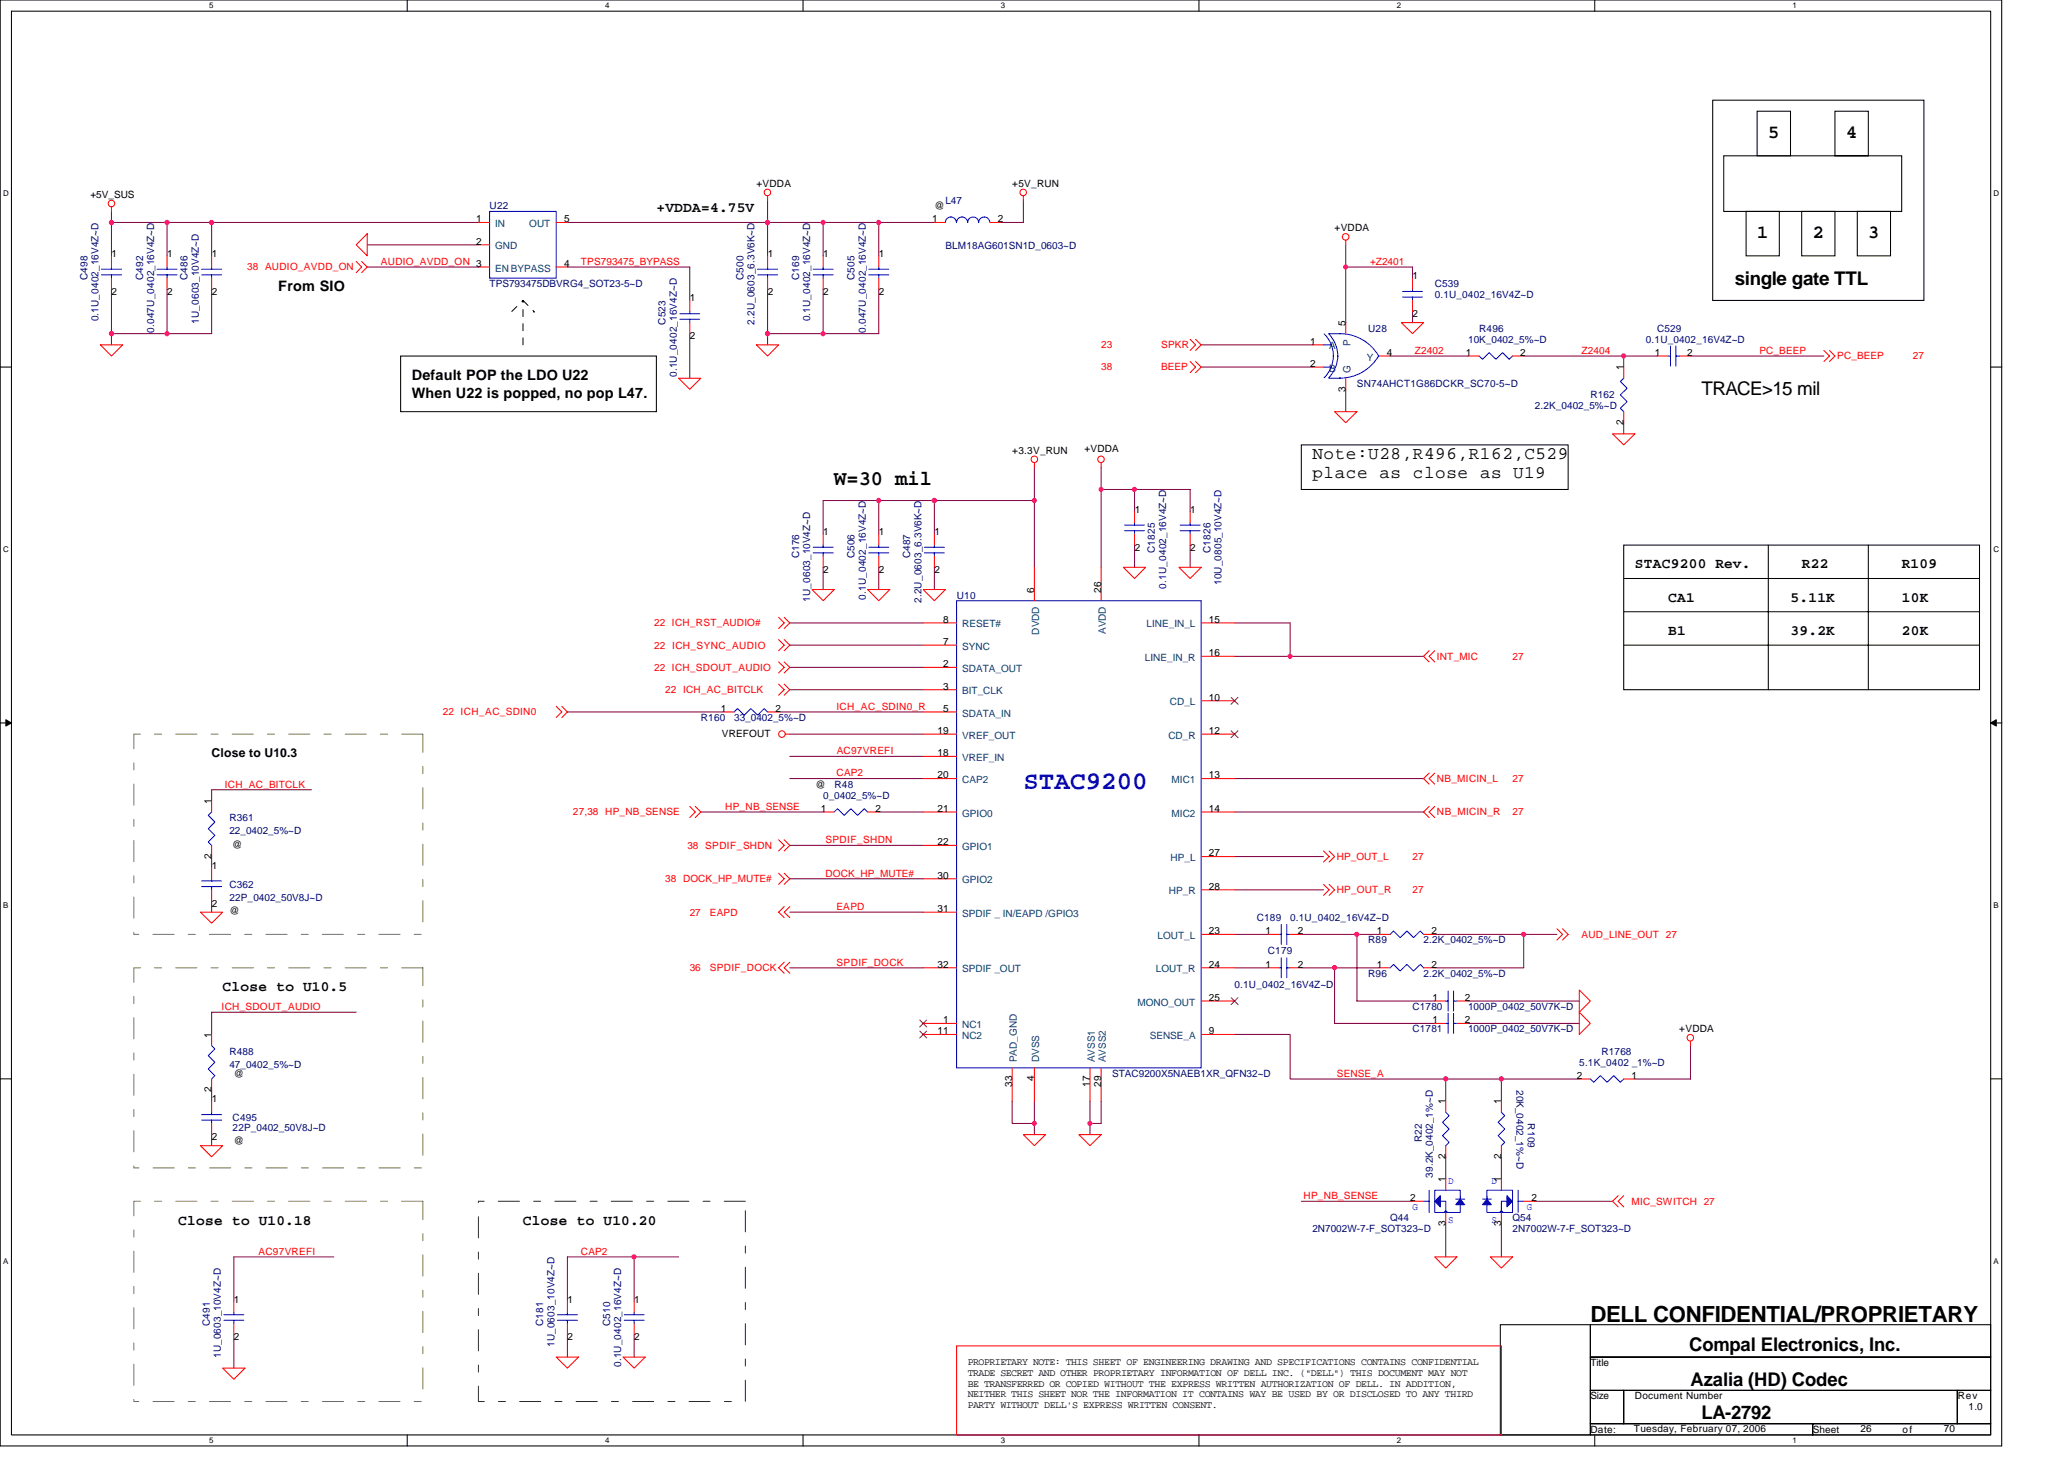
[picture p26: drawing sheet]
<svg xmlns="http://www.w3.org/2000/svg" width="297mm" height="210mm" viewBox="0 0 297 210" stroke-linecap="round" stroke-linejoin="round" font-family="sans-serif">
<defs><g id="words">
<text font-size="3.7" fill="#00f" x="147.3" y="113.5">STAC9200</text>
<text font-size="3.2" x="228.9" y="190.2">DELL CONFIDENTIAL/PROPRIETARY</text>
<text font-size="3" x="120.1" y="69.8">W=30 mil</text>
<g font-size="2.7">
<text x="254.5" y="19.9">5</text>
<text x="265.7" y="19.9">4</text>
<text x="252.9" y="34.3">1</text>
<text x="260.9" y="34.3">2</text>
<text x="268.9" y="34.3">3</text>
<text x="249.7" y="40.9">single gate TTL</text>
<text x="244.9" y="56.9">TRACE&gt;15 mil</text>
<text x="243.1" y="194.4">Compal Electronics, Inc.</text>
<text x="243.3" y="199.3">Azalia (HD) Codec</text>
<text x="244.9" y="204.2">LA-2792</text>
</g>
<g font-size="2.5">
<text x="188.9" y="66">Note:U28,R496,R162,C529</text>
<text x="188.9" y="68.8">place as close as U19</text>
</g>
<g font-size="2.1">
<text x="94.5" y="30.5">+VDDA=4.75V</text>
<text x="40" y="41.9">From SIO</text>
<text x="59.3" y="54.7">Default POP the LDO U22</text>
<text x="59.3" y="57.2">When U22 is popped, no pop L47.</text>
<text x="235.3" y="81.7">STAC9200 Rev.</text>
<text x="259.3" y="81.7">R22</text>
<text x="273.7" y="81.7">R109</text>
<text x="240.1" y="86.6">CA1</text>
<text x="257.7" y="86.6">5.11K</text>
<text x="273.7" y="86.6">10K</text>
<text x="240.1" y="91.4">B1</text>
<text x="257.7" y="91.4">39.2K</text>
<text x="273.7" y="91.4">20K</text>
<text x="32" y="142.6">Close to U10.5</text>
<text x="25.7" y="176.2">Close to U10.18</text>
<text x="75.3" y="176.2">Close to U10.20</text>
</g>
<text font-size="1.8" x="30.5" y="108.9">Close to U10.3</text>
<g font-size="1.4">
<text x="13" y="28.5">+5V_SUS</text>
<text x="108.9" y="26.9">+VDDA</text>
<text x="145.7" y="26.9">+5V_RUN</text>
<text x="68.5" y="35.2">2</text>
<text x="68.5" y="32">1</text>
<text x="81.2" y="32">5</text>
<text x="134.1" y="32">1</text>
<text x="134.5" y="30.1">@</text>
<text x="143.6" y="32">2</text>
<text x="192.1" y="33.3">+VDDA</text>
<text x="16.1" y="37">1</text>
<text x="24.1" y="37">1</text>
<text x="30.5" y="37">1</text>
<text x="81.2" y="38.4">4</text>
<text x="110.5" y="37">1</text>
<text x="118.5" y="37">1</text>
<text x="126.5" y="37">1</text>
<text x="203.3" y="40.2">1</text>
<text x="16.1" y="42.4">2</text>
<text x="24.1" y="42.4">2</text>
<text x="30.5" y="42.4">2</text>
<text x="99.3" y="43.4">1</text>
<text x="110.5" y="42.4">2</text>
<text x="118.5" y="42.4">2</text>
<text x="126.5" y="42.4">2</text>
<text x="193.7" y="46.9" transform="rotate(-90 193.7 46.9)">5</text>
<text x="203.3" y="45.6">2</text>
<text x="99.3" y="48.8">2</text>
<text x="188.5" y="49.6">1</text>
<text x="188.5" y="52.8">2</text>
<text x="199.6" y="51.2">4</text>
<text x="210.9" y="51.2">1</text>
<text x="218.8" y="51.2">2</text>
<text x="233.7" y="53.3" transform="rotate(-90 233.7 53.3)">1</text>
<text x="238.1" y="51.2">1</text>
<text x="242.8" y="51.2">2</text>
<text x="193.7" y="56.3" transform="rotate(-90 193.7 56.3)">3</text>
<text x="145.7" y="65.3">+3.3V_RUN</text>
<text x="156.1" y="65">+VDDA</text>
<text x="233.7" y="61.2" transform="rotate(-90 233.7 61.2)">2</text>
<text x="118.5" y="77">1</text>
<text x="126.5" y="77">1</text>
<text x="134.5" y="77">1</text>
<text x="163.3" y="73.8">1</text>
<text x="171.3" y="73.8">1</text>
<text x="118.5" y="82.4">2</text>
<text x="126.5" y="82.4">2</text>
<text x="134.5" y="82.4">2</text>
<text x="163.3" y="79.2">2</text>
<text x="171.3" y="79.2">2</text>
<text x="135.7" y="89.6">8</text>
<text x="148.8" y="85.3" transform="rotate(-90 148.8 85.3)">6</text>
<text x="158.5" y="85.3" transform="rotate(-90 158.5 85.3)">26</text>
<text x="174" y="89.6">15</text>
<text x="135.7" y="96">2</text>
<text x="135.7" y="92.8">7</text>
<text x="174" y="94.4">16</text>
<text x="135.7" y="99.2">3</text>
<text x="174" y="100.8">10</text>
<text x="103.7" y="102.4">1</text>
<text x="103.9" y="106">VREFOUT</text>
<text x="111.6" y="102.4">2</text>
<text x="134.9" y="105.6">19</text>
<text x="135.7" y="102.4">5</text>
<text x="174" y="105.6">12</text>
<text x="117.3" y="113.3">@</text>
<text x="134.9" y="112">20</text>
<text x="134.9" y="108.8">18</text>
<text x="174" y="112">13</text>
<text x="30.4" y="115.7" transform="rotate(-90 30.4 115.7)">1</text>
<text x="118.1" y="116.8">1</text>
<text x="126" y="116.8">2</text>
<text x="134.9" y="116.8">21</text>
<text x="174" y="116.8">14</text>
<text x="30.4" y="123.5" transform="rotate(-90 30.4 123.5)">2</text>
<text x="30.5" y="125">1</text>
<text x="33.4" y="122">@</text>
<text x="134.9" y="121.6">22</text>
<text x="174" y="123.2">27</text>
<text x="30.5" y="130.4">2</text>
<text x="33" y="131.6">@</text>
<text x="134.9" y="131.2">31</text>
<text x="134.9" y="126.4">30</text>
<text x="174" y="128">28</text>
<text x="174" y="134.4">23</text>
<text x="182.1" y="134.4">1</text>
<text x="186.8" y="134.4">2</text>
<text x="198.1" y="134.4">1</text>
<text x="206" y="134.4">2</text>
<text x="134.9" y="139.2">32</text>
<text x="174" y="139.2">24</text>
<text x="174" y="144">25</text>
<text x="182.1" y="139.2">1</text>
<text x="186.8" y="139.2">2</text>
<text x="198.1" y="139.2">1</text>
<text x="206" y="139.2">2</text>
<text x="206.1" y="144">1</text>
<text x="210.8" y="144">2</text>
<text x="30.4" y="149.3" transform="rotate(-90 30.4 149.3)">1</text>
<text x="134.9" y="148.8">11</text>
<text x="135.7" y="147.2">1</text>
<text x="174" y="148.8">9</text>
<text x="206.1" y="147.2">1</text>
<text x="210.8" y="147.2">2</text>
<text x="241.7" y="148.5">+VDDA</text>
<text x="33.7" y="154.9">@</text>
<text x="148.8" y="155.6" transform="rotate(-90 148.8 155.6)">4</text>
<text x="226.9" y="155.2">2</text>
<text x="234.8" y="155.2">1</text>
<text x="30.4" y="157.2" transform="rotate(-90 30.4 157.2)">2</text>
<text x="30.5" y="158.6">1</text>
<text x="145.6" y="156.4" transform="rotate(-90 145.6 156.4)">33</text>
<text x="156.8" y="156.4" transform="rotate(-90 156.8 156.4)">17</text>
<text x="158.5" y="156.4" transform="rotate(-90 158.5 156.4)">29</text>
<text x="208" y="158.9" transform="rotate(-90 208 158.9)">1</text>
<text x="216" y="158.9" transform="rotate(-90 216 158.9)">1</text>
<text x="30.5" y="164">2</text>
<text x="33.7" y="164.5">@</text>
<text x="208" y="166.8" transform="rotate(-90 208 166.8)">2</text>
<text x="216" y="166.8" transform="rotate(-90 216 166.8)">2</text>
<text x="202.9" y="172.8">2</text>
<text x="208" y="170.1" transform="rotate(-90 208 170.1)">1</text>
<text x="216" y="170.1" transform="rotate(-90 216 170.1)">1</text>
<text x="220.4" y="172.8">2</text>
<text x="208" y="176.4" transform="rotate(-90 208 176.4)">3</text>
<text x="216" y="176.4" transform="rotate(-90 216 176.4)">3</text>
<text x="33.7" y="187.4">1</text>
<text x="81.7" y="187.4">1</text>
<text x="91.3" y="187.4">1</text>
<text x="33.7" y="192.8">2</text>
<text x="81.7" y="192.8">2</text>
<text x="91.3" y="192.8">2</text>
<text x="139.3" y="196.4">PROPRIETARY NOTE: THIS SHEET OF ENGINEERING DRAWING AND SPECIFICATIONS CONTAINS CONFIDENTIAL</text>
<text x="139.3" y="197.9">TRADE SECRET AND OTHER PROPRIETARY INFORMATION OF DELL INC. (&quot;DELL&quot;) THIS DOCUMENT MAY NOT</text>
<text x="228.9" y="196.5">Title</text>
<text x="139.3" y="199.5">BE TRANSFERRED OR COPIED WITHOUT THE EXPRESS WRITTEN AUTHORIZATION OF DELL. IN ADDITION,</text>
<text x="139.3" y="201">NEITHER THIS SHEET NOR THE INFORMATION IT CONTAINS WAY BE USED BY OR DISCLOSED TO ANY THIRD</text>
<text x="139.3" y="202.6">PARTY WITHOUT DELL'S EXPRESS WRITTEN CONSENT.</text>
<text x="228.9" y="201.3">Size</text>
<text x="235.3" y="201.3">Document Number</text>
<text x="281.7" y="201.3">Rev</text>
<text x="283.3" y="202.9">1.0</text>
<text x="228.9" y="206.1">Date:</text>
<text x="235.1" y="206">Tuesday, February 07, 2006</text>
<text x="260.9" y="206.1">Sheet</text>
<text x="267.8" y="206">26</text>
<text x="273.8" y="206.1">of</text>
<text x="279.8" y="206">70</text>
</g>
<g font-size="1.4" fill="#000080">
<text x="136.1" y="29.3">L47</text>
<text x="70.5" y="30.1">U22</text>
<text x="136.1" y="35.9">BLM18AG601SN1D_0603~D</text>
<text x="12.6" y="40.3" transform="rotate(-90 12.6 40.3)">C498</text>
<text x="20.6" y="40.3" transform="rotate(-90 20.6 40.3)">C492</text>
<text x="27" y="40.3" transform="rotate(-90 27 40.3)">C486</text>
<text x="70.5" y="41.3">TPS793475DBVRG4_SOT23-5~D</text>
<text x="107" y="40.3" transform="rotate(-90 107 40.3)">C500</text>
<text x="115" y="40.3" transform="rotate(-90 115 40.3)">C169</text>
<text x="123" y="40.3" transform="rotate(-90 123 40.3)">C505</text>
<text x="206.5" y="41.3">C539</text>
<text x="14.2" y="46.2" transform="rotate(-90 14.2 46.2)">0.1U_0402_16V4Z~D</text>
<text x="22.2" y="47.9" transform="rotate(-90 22.2 47.9)">0.047U_0402_16V4Z~D</text>
<text x="28.6" y="46.6" transform="rotate(-90 28.6 46.6)">1U_0603_10V4Z~D</text>
<text x="95.8" y="46.7" transform="rotate(-90 95.8 46.7)">C523</text>
<text x="108.6" y="46.7" transform="rotate(-90 108.6 46.7)">2.2U_0603_6.3V6K~D</text>
<text x="116.6" y="46.2" transform="rotate(-90 116.6 46.2)">0.1U_0402_16V4Z~D</text>
<text x="124.6" y="47.9" transform="rotate(-90 124.6 47.9)">0.047U_0402_16V4Z~D</text>
<text x="196.9" y="47.7">U28</text>
<text x="206.5" y="42.9">0.1U_0402_16V4Z~D</text>
<text x="212.9" y="47.7">R496</text>
<text x="238.5" y="47.7">C529</text>
<text x="211.3" y="49.3">10K_0402_5%~D</text>
<text x="236.9" y="49.3">0.1U_0402_16V4Z~D</text>
<text x="97.4" y="54.3" transform="rotate(-90 97.4 54.3)">0.1U_0402_16V4Z~D</text>
<text x="195.3" y="55.7">SN74AHCT1G86DCKR_SC70-5~D</text>
<text x="220.9" y="58.9">2.2K_0402_5%~D</text>
<text x="228.9" y="57.3">R162</text>
<text x="115" y="80.3" transform="rotate(-90 115 80.3)">C176</text>
<text x="123" y="80.3" transform="rotate(-90 123 80.3)">C506</text>
<text x="131" y="80.3" transform="rotate(-90 131 80.3)">C487</text>
<text x="166.2" y="79.5" transform="rotate(-90 166.2 79.5)">C1825</text>
<text x="174.2" y="79.5" transform="rotate(-90 174.2 79.5)">C1826</text>
<text x="116.6" y="86.6" transform="rotate(-90 116.6 86.6)">1U_0603_10V4Z~D</text>
<text x="124.6" y="86.3" transform="rotate(-90 124.6 86.3)">0.1U_0402_16V4Z~D</text>
<text x="132.6" y="86.7" transform="rotate(-90 132.6 86.7)">2.2U_0603_6.3V6K~D</text>
<text x="137.7" y="86.1">U10</text>
<text x="167.8" y="84.7" transform="rotate(-90 167.8 84.7)">0.1U_0402_16V4Z~D</text>
<text x="175.8" y="84.2" transform="rotate(-90 175.8 84.2)">10U_0805_10V4Z~D</text>
<text x="100.9" y="103.7">R160</text>
<text x="105.7" y="103.7">33_0402_5%~D</text>
<text x="120.1" y="113.3">R48</text>
<text x="33" y="118.1">R361</text>
<text x="118.5" y="114.9">0_0402_5%~D</text>
<text x="33" y="120">22_0402_5%~D</text>
<text x="33" y="127.7">C362</text>
<text x="33" y="129.6">22P_0402_50V8J~D</text>
<text x="180.9" y="132.5">C189</text>
<text x="182.5" y="137.3">C179</text>
<text x="185.7" y="132.5">0.1U_0402_16V4Z~D</text>
<text x="196.9" y="135.7">R89</text>
<text x="204.9" y="135.7">2.2K_0402_5%~D</text>
<text x="177.7" y="142.1">0.1U_0402_16V4Z~D</text>
<text x="196.9" y="140.5">R96</text>
<text x="204.9" y="140.5">2.2K_0402_5%~D</text>
<text x="203.3" y="148.5">C1781</text>
<text x="203.3" y="145.3">C1780</text>
<text x="211.3" y="148.5">1000P_0402_50V7K~D</text>
<text x="211.3" y="145.3">1000P_0402_50V7K~D</text>
<text x="33" y="151.7">R488</text>
<text x="33" y="153.6">47_0402_5%~D</text>
<text x="160.1" y="154.9">STAC9200X5NAEB1XR_QFN32~D</text>
<text x="227.3" y="153.3">5.1K_0402 _1%~D</text>
<text x="230.5" y="151.7">R1768</text>
<text x="33.5" y="161.3">C495</text>
<text x="218.3" y="156.8" transform="rotate(90 218.3 156.8)">20K_0402_1%~D</text>
<text x="219.9" y="161.6" transform="rotate(90 219.9 161.6)">R109</text>
<text x="33.5" y="162.8">22P_0402_50V8J~D</text>
<text x="204.6" y="164.3" transform="rotate(-90 204.6 164.3)">R22</text>
<text x="206.2" y="169.5" transform="rotate(-90 206.2 169.5)">39.2K_0402_1%~D</text>
<text x="188.9" y="177.3">2N7002W-7-F_SOT323~D</text>
<text x="200.1" y="175.7">Q44</text>
<text x="217.7" y="175.7">Q54</text>
<text x="217.7" y="177.3">2N7002W-7-F_SOT323~D</text>
<text x="30.2" y="190.8" transform="rotate(-90 30.2 190.8)">C491</text>
<text x="78.2" y="190.8" transform="rotate(-90 78.2 190.8)">C181</text>
<text x="87.8" y="190.8" transform="rotate(-90 87.8 190.8)">C510</text>
<text x="31.8" y="195.4" transform="rotate(-90 31.8 195.4)">1U_0603_10V4Z~D</text>
<text x="79.8" y="193.8" transform="rotate(-90 79.8 193.8)">1U_0603_10V4Z~D</text>
<text x="89.4" y="196.7" transform="rotate(-90 89.4 196.7)">0.1U_0402_16V4Z~D</text>
</g>
<g font-size="1.4" fill="#004080">
<text x="71.3" y="35.9">GND</text>
<text x="71.3" y="32.7">IN</text>
<text x="76.2" y="32.7">OUT</text>
<text x="71.3" y="39.1">EN BYPASS</text>
<text x="191.3" y="50.3">A</text>
<text x="191.3" y="53.5">B</text>
<text x="194.3" y="53.6" transform="rotate(-90 194.3 53.6)">G</text>
<text x="194.3" y="49.8" transform="rotate(-90 194.3 49.8)">P</text>
<text x="196.7" y="51.9">Y</text>
<text x="138.5" y="93.5">SYNC</text>
<text x="138.5" y="90.3">RESET#</text>
<text x="149.5" y="91.3" transform="rotate(-90 149.5 91.3)">DVDD</text>
<text x="159.1" y="91.2" transform="rotate(-90 159.1 91.2)">AVDD</text>
<text x="164.8" y="95.1">LINE_IN_R</text>
<text x="165" y="90.3">LINE_IN_L</text>
<text x="138.5" y="96.7">SDATA_OUT</text>
<text x="138.5" y="99.9">BIT_CLK</text>
<text x="168.4" y="101.5">CD_L</text>
<text x="138.5" y="106.3">VREF_OUT</text>
<text x="138.5" y="103.1">SDATA_IN</text>
<text x="168.1" y="106.3">CD_R</text>
<text x="138.5" y="112.7">CAP2</text>
<text x="138.5" y="109.5">VREF_IN</text>
<text x="168.6" y="112.7">MIC1</text>
<text x="138.5" y="117.5">GPIO0</text>
<text x="168.6" y="117.5">MIC2</text>
<text x="138.5" y="122.3">GPIO1</text>
<text x="168.5" y="123.9">HP_L</text>
<text x="138.5" y="131.9">SPDIF _ IN/EAPD /GPIO3</text>
<text x="138.5" y="127.1">GPIO2</text>
<text x="168.2" y="128.7">HP_R</text>
<text x="166.6" y="135.1">LOUT_L</text>
<text x="138.5" y="139.9">SPDIF _OUT</text>
<text x="166.3" y="139.9">LOUT_R</text>
<text x="138.5" y="147.9">NC1</text>
<text x="138.5" y="149.5">NC2</text>
<text x="163.7" y="144.7">MONO_OUT</text>
<text x="165.5" y="149.5">SENSE_A</text>
<text x="146.3" y="152.8" transform="rotate(-90 146.3 152.8)">PAD_GND</text>
<text x="149.5" y="152.8" transform="rotate(-90 149.5 152.8)">DVSS</text>
<text x="157.5" y="152.8" transform="rotate(-90 157.5 152.8)">AVSS1</text>
<text x="159.1" y="152.8" transform="rotate(-90 159.1 152.8)">AVSS2</text>
</g>
<g font-size="1.4" fill="#f00">
<text x="35.6" y="38.9">38 AUDIO_AVDD_ON</text>
<text x="54.8" y="38.1">AUDIO_AVDD_ON 3</text>
<text x="83.6" y="38.1">TPS793475_BYPASS</text>
<text x="197.2" y="38.1">+Z2401</text>
<text x="158.5" y="53.3">38</text>
<text x="158.5" y="50.1">23</text>
<text x="167.1" y="53.3">BEEP</text>
<text x="167.1" y="50.1">SPKR</text>
<text x="203.6" y="50.9">Z2402</text>
<text x="227.6" y="50.9">Z2404</text>
<text x="253.2" y="50.9">PC_BEEP</text>
<text x="264.4" y="51.7">PC_BEEP</text>
<text x="275.3" y="51.7">27</text>
<text x="94.1" y="90.1">22 ICH_RST_AUDIO#</text>
<text x="94.1" y="93.3">22 ICH_SYNC_AUDIO</text>
<text x="206.8" y="94.9">INT_MIC</text>
<text x="217.7" y="94.9">27</text>
<text x="94.1" y="96.5">22 ICH_SDOUT_AUDIO</text>
<text x="95.7" y="99.7">22 ICH_AC_BITCLK</text>
<text x="63.7" y="102.9">22 ICH_AC_SDIN0</text>
<text x="120.4" y="102.1">ICH_AC_SDIN0_R</text>
<text x="32.4" y="113.3">ICH_AC_BITCLK</text>
<text x="120.4" y="111.7">CAP2</text>
<text x="120.4" y="108.5">AC97VREFI</text>
<text x="206.8" y="112.5">NB_MICIN_L</text>
<text x="217.7" y="112.5">27</text>
<text x="82.5" y="117.3">27,38 HP_NB_SENSE</text>
<text x="104.4" y="116.5">HP_NB_SENSE</text>
<text x="206.8" y="117.3">NB_MICIN_R</text>
<text x="217.7" y="117.3">27</text>
<text x="98.9" y="122.1">38 SPDIF_SHDN</text>
<text x="118.8" y="121.3">SPDIF_SHDN</text>
<text x="192.4" y="123.7">HP_OUT_L</text>
<text x="203.3" y="123.7">27</text>
<text x="95.7" y="126.9">38 DOCK_HP_MUTE#</text>
<text x="99.3" y="131.7">27</text>
<text x="102.1" y="131.7">EAPD</text>
<text x="118.8" y="126.1">DOCK_HP_MUTE#</text>
<text x="120.4" y="130.9">EAPD</text>
<text x="192.4" y="128.5">HP_OUT_R</text>
<text x="203.3" y="128.5">27</text>
<text x="227.6" y="134.9">AUD_LINE_OUT 27</text>
<text x="99.3" y="139.7">36</text>
<text x="102.1" y="139.7">SPDIF_DOCK</text>
<text x="120.4" y="138.9">SPDIF_DOCK</text>
<text x="31.9" y="145.3">ICH_SDOUT_AUDIO</text>
<text x="192.4" y="154.9">SENSE_A</text>
<text x="187.6" y="172.5">HP_NB_SENSE</text>
<text x="234.8" y="173.3">MIC_SWITCH 27</text>
<text x="37.2" y="180.5">AC97VREFI</text>
<text x="83.6" y="180.5">CAP2</text>
</g>
<g font-size="1.4" fill="#00f">
<text x="208.4" y="170.3">D</text>
<text x="214.6" y="170.3">D</text>
<text x="203.3" y="174.1">G</text>
<text x="208.4" y="175.9">S</text>
<text x="214.6" y="175.9">S</text>
<text x="219.7" y="174.1">G</text>
</g>
<g font-size="1.1">
<text x="30.1" y="1.2">5</text>
<text x="87.1" y="1.2">4</text>
<text x="144" y="1.2">3</text>
<text x="201" y="1.2">2</text>
<text x="258" y="1.2">1</text>
<text x=".4" y="28.2">D</text>
<text x="286.9" y="28.2">D</text>
<text x=".4" y="79.4">C</text>
<text x="286.9" y="79.4">C</text>
<text x=".4" y="130.6">B</text>
<text x="286.9" y="130.6">B</text>
<text x=".4" y="181.8">A</text>
<text x="286.9" y="181.8">A</text>
<text x="30.1" y="207.6">5</text>
<text x="87.1" y="207.6">4</text>
<text x="144" y="207.6">3</text>
<text x="201" y="207.6">2</text>
<text x="258" y="207.6">1</text>
</g>
</g></defs>
<path d="M0 0h288.1v208h-288.1zM1.6 1.6h284.9v204.8h-284.9z" fill="none" stroke="#000" stroke-width=".15"/>
<g fill="#fff">
<path d="M30.1 .2h.6v1.2h-.6z"/>
<path d="M30.1 206.6h.6v1.3h-.6z"/>
</g>
<path d="M58.6 0v1.6M58.6 206.4v1.6" fill="none" stroke="#000" stroke-width=".15"/>
<g fill="#fff">
<path d="M87.1 .2h.6v1.2h-.6z"/>
<path d="M87.1 206.6h.6v1.3h-.6z"/>
</g>
<path d="M115.6 0v1.6M115.6 206.4v1.6" fill="none" stroke="#000" stroke-width=".15"/>
<g fill="#fff">
<path d="M144 .2h.6v1.2h-.6z"/>
<path d="M144 206.6h.6v1.3h-.6z"/>
</g>
<path d="M172.5 0v1.6M172.5 206.4v1.6" fill="none" stroke="#000" stroke-width=".15"/>
<g fill="#fff">
<path d="M201 .2h.6v1.2h-.6z"/>
<path d="M201 206.6h.6v1.3h-.6z"/>
</g>
<path d="M229.5 0v1.6M229.5 206.4v1.6" fill="none" stroke="#000" stroke-width=".15"/>
<g fill="#fff">
<path d="M258 .2h.6v1.2h-.6z"/>
<path d="M258 206.6h.6v1.3h-.6z"/>
<path d="M.4 27.2h.8v1.3h-.8z"/>
<path d="M286.9 27.2h.8v1.3h-.8z"/>
<path d="M.4 78.4h.8v1.3h-.8z"/>
<path d="M286.9 78.4h.8v1.3h-.8z"/>
</g>
<path d="M0 52.8h1.6M286.5 52.8h1.6" fill="none" stroke="#000" stroke-width=".15"/>
<g fill="#fff">
<path d="M.4 129.6h.8v1.3h-.8z"/>
<path d="M286.9 129.6h.7v1.3h-.7z"/>
</g>
<path d="M0 104h1.6M286.5 104h1.6" fill="none" stroke="#000" stroke-width=".15"/>
<path d="M.8 103.5l.8 .5-.8 .5zM286.5 104l.8-.5v1z" fill="#000" stroke="#000" stroke-width=".14"/>
<g fill="#fff">
<path d="M.4 180.8h.8v1.3h-.8z"/>
<path d="M286.9 180.8h.7v1.3h-.7z"/>
</g>
<g fill="none" stroke="#000" stroke-width=".15">
<path d="M246.5 14.4h30.4v28.8h-30.4zM252.9 16h4.8v6.4h-4.8zM264.1 16h4.8v6.4h-4.8zM248.1 22.4h25.6v8h-25.6zM251.3 30.4h4.8v6.4h-4.8zM259.3 30.4h4.8v6.4h-4.8zM267.3 30.4h4.8v6.4h-4.8zM57.7 51.2h36.8v8h-36.8zM187.3 64h38.4v6.4h-38.4zM233.7 78.4h51.2v20.8h-51.2zM254.5 78.4v20.8M268.9 78.4v20.8"/>
<path d="M233.7 83.2h51.2M233.7 88h51.2M233.7 92.8h51.2M0 155.2h1.6M286.5 155.2h1.6M215.9 190.6h13v15.8h-13zM228.9 190.6h57.6v4.6h-57.6zM228.9 195.2h57.6v4.8h-57.6zM228.9 204.8h32v1.6h-32zM228.9 200h4.8v4.8h-4.8zM233.7 200h48v4.8h-48zM260.9 204.8h25.6v1.6h-25.6z"/>
<path d="M281.7 200h4.8v4.8h-4.8z"/>
</g>
<g fill="none" stroke="#800040" stroke-width=".15">
<path d="M16 32h52.9M16 30.4v6.4M24 32v4.8M30.5 32v4.8M52.8 35.2h16.1M52.8 38.4h16.1M81.7 32h52.8M81.7 38.4h17.6v4.8M110.5 28.8v8M118.5 32v4.8M126.5 32v4.8M147.3 28.8v3.2h-3.2"/>
<path d="M193.7 38.4h9.6v1.6M193.7 35.2v11.2M16 41.6v6.4h8M16 48v1.6M24 41.6v6.4M30.5 41.6v6.4h-6.5M99.3 48v6.4M110.5 41.6v8M118.5 41.6v6.4M126.5 41.6v6.4h-16M172.9 49.6h16M172.9 52.8h16"/>
<path d="M193.7 56v3.2M200.1 51.2h11.2M203.3 44.8v1.6M219.3 51.2h19.2M233.7 51.2v1.6M243.3 51.2h19.2M126.5 72v4.8M134.5 72h14.4v9.6M134.5 72h-16v4.8M134.5 72v4.8M148.9 67.2v4.8M158.5 67.2v14.4"/>
<path d="M158.5 70.4h12.8v3.2M163.3 70.4v3.2M163.3 78.4v3.2M171.3 78.4v3.2M233.7 60.8v1.6M113.7 89.6h19.2M113.7 92.8h19.2M113.7 96h19.2M113.7 99.2h19.2M118.5 81.6v3.2M126.5 81.6v3.2M134.5 81.6v3.2"/>
<path d="M177.7 89.6h8v4.8M177.7 94.4h27.2M44.8 113.6h-14.3v1.6M81.7 102.4h22.4M100.9 116.8h17.6M112.1 102.4h20.8M113.7 108.8h19.2M113.7 112h19.2M113.7 105.6h19.2M126.5 116.8h6.4M177.7 112h27.2M177.7 116.8h27.2"/>
<path d="M30.5 123.2v1.6M30.5 129.6v1.6M113.7 139.2h19.2M113.7 121.6h19.2M113.7 131.2h19.2M113.7 126.4h19.2M177.7 123.2h12.8M177.7 128h12.8M177.7 134.4h4.8M177.7 139.2h4.8M187.3 134.4h11.2M187.3 139.2h11.2"/>
<path d="M192.1 139.2v8h14.4M195.3 134.4v9.6h11.2M206.5 134.4h17.6M219.3 134.4v4.8h-12.8M30.5 156.8v1.6M51.3 145.6h-20.8v3.2M145.7 158.4v3.2h3.2v-3.2M156.9 158.4v4.8M158.5 158.4v3.2h-1.6M177.7 148.8h8v6.4h22.4M208.1 155.2v3.2M208.1 155.2h19.2"/>
<path d="M211.3 147.2h16M211.3 144h16M216.1 155.2v3.2M243.3 150.4v4.8h-8M30.5 163.2v1.6M148.9 161.6v1.6M187.3 172.8h16M208.1 166.4v3.2M208.1 176v4.8M216.1 166.4v3.2M216.1 176v4.8M220.9 172.8h11.2"/>
<path d="M33.7 192v4.8M48 180.8h-14.3v6.4M81.7 187.2v-6.4h9.6v6.4M81.7 192v3.2M91.3 180.8h6.4M91.3 192v3.2"/>
</g>
<g fill="none" stroke="#f00" stroke-width=".15">
<path d="M16 29.8v.6M16 36.8v1.6M24 36.8v1.6M30.5 36.8v1.6M51.3 37.6l.7 .8-.7 .8M52 37.6l.8 .8-.8 .8M52.8 33.6v3.2l-1.5-1.6zM68.9 32h1.6M68.9 38.4h1.6M68.9 35.2h1.6M80 32h1.7M80 38.4h1.7"/>
<path d="M110.5 28.2v.6M110.5 36.8v1.6M118.5 36.8v1.6M126.5 36.8v1.6M134.5 32h1.6M142.5 32h1.6M147.3 28.2v.6M193.7 34.6v.6M14.5 49.6h3.1l-1.6 1.6zM16 40v1.6M24 40v1.6M30.5 40v1.6"/>
<path d="M97.7 54.4h3.2l-1.6 1.6zM99.3 43.2v1.6M99.3 46.4v1.6M108.9 49.6h3.2l-1.6 1.6zM110.5 40v1.6M118.5 40v1.6M126.5 40v1.6M171.3 52l.8 .8-.8 .8M171.3 48.8l.8 .8-.8 .8M172.1 52l.8 .8-.8 .8M172.1 48.8l.8 .8-.8 .8M188.9 49.6h1.6"/>
<path d="M188.9 52.8h1.6M192.1 59.2h3.2l-1.6 1.6zM193.7 46.4v1.6M193.7 54.4v1.6M198.5 51.2h1.6M201.7 46.4h3.2l-1.6 1.6zM203.3 40v1.6M203.3 43.2v1.6M211.3 51.2h1.6M217.7 51.2h1.6M233.7 52.8v1.6M233.7 59.2v1.6"/>
<path d="M238.5 51.2h1.6M241.7 51.2h1.6M262.5 50.4l.8 .8-.8 .8M263.3 50.4l.8 .8-.8 .8M118.5 76.8v1.6M126.5 76.8v1.6M134.5 76.8v1.6M148.9 66.6v.6M158.5 66.6v.6M163.3 73.6v1.6M163.3 76.8v1.6M171.3 73.6v1.6"/>
<path d="M171.3 76.8v1.6M232.1 62.4h3.2l-1.6 1.6zM112.1 88.8l.8 .8-.8 .8M112.1 92l.8 .8-.8 .8M112.1 95.2l.8 .8-.8 .8M112.1 98.4l.8 .8-.8 .8M112.9 88.8l.8 .8-.8 .8M112.9 92l.8 .8-.8 .8M112.9 95.2l.8 .8-.8 .8M112.9 98.4l.8 .8-.8 .8M116.9 84.8h3.2l-1.6 1.6zM118.5 80v1.6"/>
<path d="M124.9 84.8h3.2l-1.6 1.6zM126.5 80v1.6M132.9 84.8h3.2l-1.6 1.6zM132.9 96h4.8M132.9 99.2h4.8M132.9 92.8h4.8M132.9 89.6h4.8M134.5 80v1.6M148.9 81.6v4.8M158.5 81.6v4.8M161.7 81.6h3.2l-1.6 1.6zM169.7 81.6h3.2l-1.6 1.6z"/>
<path d="M172.9 89.6h4.8M172.9 94.4h4.8M205.7 93.6l-.8 .8 .8 .8M206.5 93.6l-.8 .8 .8 .8M30.5 115.2v1.6M80 101.6l.9 .8-.9 .8M80.9 101.6l.8 .8-.8 .8M99.3 116l.8 .8-.8 .8M100.1 116l.8 .8-.8 .8M104.1 102.4h1.6M110.5 102.4h1.6M113 105.6h.7"/>
<path d="M118.5 116.8h1.6M124.9 116.8h1.6M132.9 105.6h4.8M132.9 112h4.8M132.9 108.8h4.8M132.9 102.4h4.8M132.9 116.8h4.8M172.9 105.6h4.8M172.9 112h4.8M172.9 100.8h4.8M172.9 116.8h4.8M205.7 111.2l-.8 .8 .8 .8"/>
<path d="M205.7 116l-.8 .8 .8 .8M206.5 111.2l-.8 .8 .8 .8M206.5 116l-.8 .8 .8 .8M28.8 131.2h3.2l-1.5 1.6zM30.5 121.6v1.6M30.5 124.8v1.6M30.5 128v1.6M112.1 120.8l.8 .8-.8 .8M112.1 125.6l.8 .8-.8 .8M112.9 138.4l-.8 .8 .8 .8M112.9 120.8l.8 .8-.8 .8M112.9 130.4l-.8 .8 .8 .8"/>
<path d="M112.9 125.6l.8 .8-.8 .8M113.7 138.4l-.8 .8 .8 .8M113.7 130.4l-.8 .8 .8 .8M132.9 139.2h4.8M132.9 131.2h4.8M132.9 121.6h4.8M132.9 126.4h4.8M172.9 139.2h4.8M172.9 123.2h4.8M172.9 128h4.8M172.9 134.4h4.8M182.5 139.2h1.6"/>
<path d="M182.5 134.4h1.6M185.7 139.2h1.6M185.7 134.4h1.6M190.5 122.4l.8 .8-.8 .8M190.5 127.2l.8 .8-.8 .8M191.3 122.4l.8 .8-.8 .8M191.3 127.2l.8 .8-.8 .8M198.5 139.2h1.6M198.5 134.4h1.6M204.9 139.2h1.6M204.9 134.4h1.6M224.1 133.6l.8 .8-.8 .8"/>
<path d="M224.9 133.6l.8 .8-.8 .8M30.5 148.8v1.6M30.5 155.2v1.6M30.5 158.4v1.6M132.9 148.8h4.8M132.9 147.2h4.8M145.7 153.6v4.8M148.9 153.6v4.8M156.9 153.6v4.8M158.5 153.6v4.8M172.9 148.8h4.8M172.9 144h4.8"/>
<path d="M206.5 144h1.6M206.5 147.2h1.6M208.1 158.4v1.6M209.7 144h1.6M209.7 147.2h1.6M216.1 158.4v1.6M227.3 142.4l1.6 1.6-1.6 1.6zM227.3 145.6l1.6 1.6-1.6 1.6zM227.3 155.2h1.6M233.7 155.2h1.6M243.3 149.8v.6M28.8 164.8h3.2l-1.5 1.6z"/>
<path d="M30.5 161.6v1.6M147.3 163.2h3.2l-1.6 1.6zM155.3 163.2h3.2l-1.6 1.6zM203.3 172.8h1.6M208.1 164.8v1.6M208.1 169.6v1.6M208.1 174.4v1.6M216.1 164.8v1.6M216.1 169.6v1.6M216.1 174.4v1.6M219.3 172.8h1.6M232.9 172l-.8 .8 .8 .8"/>
<path d="M233.7 172l-.8 .8 .8 .8M32 196.8h3.3l-1.6 1.6zM33.7 187.2v1.6M33.7 190.4v1.6M80 195.2h3.3l-1.6 1.6zM81.7 187.2v1.6M81.7 190.4v1.6M89.7 195.2h3.2l-1.6 1.6zM91.3 187.2v1.6M91.3 190.4v1.6M137.7 193.6h78.4v12.8h-78.4zM206.5 180.8h3.2l-1.6 1.6z"/>
<path d="M214.5 180.8h3.2l-1.6 1.6z"/>
<circle cx="16" cy="29.3" r=".47"/>
<circle cx="110.4" cy="27.7" r=".47"/>
<circle cx="147.2" cy="27.7" r=".47"/>
<circle cx="193.7" cy="34.1" r=".47"/>
<circle cx="148.9" cy="66.1" r=".47"/>
<circle cx="158.4" cy="66.1" r=".47"/>
<circle cx="112.5" cy="105.6" r=".48"/>
<circle cx="243.3" cy="149.3" r=".47"/>
</g>
<path d="M19.3 105.6h41.6v28.8h-41.6zM19.3 139.2h41.6v28.8h-41.6zM19.3 172.8h41.6v28.8h-41.6z" fill="none" stroke="#808040" stroke-width=".14" stroke-dasharray="3 2 1 2"/>
<path d="M68.9 172.8h38.4v28.8h-38.4z" fill="none" stroke="#008000" stroke-width=".14" stroke-dasharray="3 2 1 2"/>
<path d="M73.7 44.8l1.6-1.6M75.3 49.6v-6.4M75.3 43.2h.1M75.3 43.2l1.6 1.6M76.9 44.8h.1" fill="none" stroke="#000" stroke-width=".14" stroke-dasharray="1 1 1 1 1 1 1 1"/>
<g fill="none" stroke="#00f" stroke-width=".15">
<path d="M14.6 39.5h2.9M14.6 38.7h2.9M16 38.4v.3M16 39.5v.5M22.6 39.5h2.9M22.6 38.7h2.9M24 38.4v.3M24 39.5v.5M29 39.5h2.9M29 38.7h2.9M30.5 38.4v.3M30.5 39.5v.5"/>
<path d="M70.5 30.4h9.5v9.6h-9.5zM109 39.5h2.9M109 38.7h2.9M110.5 38.4v.3M110.5 39.5v.5M117 39.5h2.9M117 38.7h2.9M118.5 38.4v.3M118.5 39.5v.5M125 39.5h2.9M125 38.7h2.9M126.5 38.4v.3"/>
<path d="M126.5 39.5v.5M136.1 32a.79 .79 0 0 1 .7-.8 .79 .79 0 0 1 .8 .8 .81 .81 0 0 1 .8-.8 .81 .81 0 0 1 .9 .8M139.3 32a.79 .79 0 0 1 .8-.8 .79 .79 0 0 1 .8 .8 .79 .79 0 0 1 .8-.8 .79 .79 0 0 1 .7 .8M97.8 45.9h2.9M97.8 45.1h2.9M99.3 44.8v.3M99.3 45.9v.5M190.5 49.6h1.1M190.5 52.8h1.1M190.6 48a4.4 4.4 0 0 1 1.3 3.2 4.5 4.5 0 0 1-1.3 3.2M191.2 48a4.6 4.6 0 0 1 1.3 3.2 4.6 4.6 0 0 1-1.3 3.2M191.3 54.4h1.6"/>
<path d="M191.3 48h1.6M192.8 48a6.4 6.4 0 0 1 5.6 3.2M198.4 51.2a6.4 6.4 0 0 1-5.6 3.2M201.8 42.7h2.9M201.8 41.9h2.9M203.3 41.6v.3M203.3 42.7v.5M212.9 51.2l.5 .5 .9-1 1 1 .9-1 1 1 .5-.5M233.7 54.4l-.5 .5 1 1-1 .9 1 1-1 .9 .5 .5M240.1 51.2h.3M240.4 49.8v2.9M241.2 51.2h.5"/>
<path d="M241.2 49.8v2.9M117 79.5h2.9M117 78.7h2.9M118.5 78.4v.3M118.5 79.5v.5M125 79.5h2.9M125 78.7h2.9M126.5 78.4v.3M126.5 79.5v.5M133 79.5h2.9M133 78.7h2.9M134.5 78.4v.3"/>
<path d="M134.5 79.5v.5M161.8 76.3h2.9M161.8 75.5h2.9M163.3 75.2v.3M163.3 76.3v.5M169.8 76.3h2.9M169.8 75.5h2.9M171.3 75.2v.3M171.3 76.3v.5M137.7 86.4h35.2v67.2h-35.2zM30.5 116.8l-.5 .5 .9 1-.9 .9 .9 1-.9 .9 .5 .5M105.7 102.4l.4-.5 1 1 1-1 .9 1 1-1 .5 .5"/>
<path d="M120.1 116.8l.4-.4 1 .9 1-.9 .9 .9 1-.9 .5 .4M29 127.6h2.9M29 126.7h2.9M30.5 126.4v.3M30.5 127.6v.4M184.1 139.2h.3M184.1 134.4h.3M184.4 133v2.9M184.4 137.8v2.9M185.2 139.2h.5M185.2 133v2.9M185.2 137.8v2.9"/>
<path d="M185.2 134.4h.5M200.1 134.4l.5-.5 .9 1 1-1 .9 1 1-1 .5 .5M200.1 139.2l.5-.5 .9 1 1-1 .9 1 1-1 .5 .5M30.5 150.4l.4 .5-.9 1 .9 .9-.9 1 .9 .9-.4 .5M208.1 147.2h.3M208.1 144h.3M208.4 142.6v2.9M208.4 145.8v2.9M209.2 147.2h.5M209.2 142.6v2.9M209.2 145.8v2.9M209.2 144h.5"/>
<path d="M228.9 155.2l.5 .5 .9-1 1 1 .9-1 1 1 .5-.5M29 161.1h2.9M29 160.4h2.9M30.5 160v.4M30.5 161.1v.5M204.9 172.8h.8M205.7 171.2v3.2M208.1 160l.5 .5-1 1 1 .9-1 1 1 1-.5 .4M209.5 172.5h1.3M210.2 172.5v-1.3h-3.7v3.2h1.6v-1.6h-.8M210.2 173.3v1.1h-2.1h.1v-.1h-.3v.1M213.4 172.5h1.2"/>
<path d="M214 172.5v-1.3h3.7v3.2h-1.6v-1.6h.8M214 173.3v1.1h2.1h-.2v-.1h.3v.1M216.1 160l.5 .5-1 1 1 .9-1 1 1 1-.5 .4M218.5 172.8h.8M218.5 171.2v3.2M32.2 189.9h2.9M32.2 189.1h2.9M33.7 188.8v.3M33.7 189.9v.5M80.2 189.9h2.9M80.2 189.1h2.9M81.7 188.8v.3"/>
<path d="M81.7 189.9v.5M89.8 189.9h2.9M89.8 189.1h2.9M91.3 188.8v.3M91.3 189.9v.5"/>
</g>
<path d="M177.2 100.3l1 1M177.2 105.1l1 1M178.2 100.3l-1 1M178.2 105.1l-1 1M132.4 146.7l1 1M132.4 148.3l1 1M133.3 146.7l-.9 1M133.3 148.3l-.9 1M177.2 143.5l1 1M178.2 143.5l-1 1" fill="none" stroke="#804000" stroke-width=".14"/>
<g fill="#00f" stroke="#00f" stroke-width=".15">
<path d="M207.3 172v1.6l-.8-.8z" fill-rule="evenodd"/>
<path d="M210.2 172.5l.6 .8h-1.3z" fill-rule="evenodd"/>
<path d="M216.9 172l.8 .8-.8 .8z" fill-rule="evenodd"/>
<path d="M214 172.5l.6 .8h-1.2z" fill-rule="evenodd"/>
</g>
<g fill="#f0f" stroke="#f0f" stroke-width=".15">
<circle cx="158.5" cy="70.4" r=".31"/>
<circle cx="24" cy="48" r=".32"/>
<circle cx="30.4" cy="32" r=".32"/>
<circle cx="118.4" cy="32" r=".32"/>
<circle cx="24" cy="32" r=".32"/>
<circle cx="16" cy="32" r=".32"/>
<circle cx="126.4" cy="32" r=".32"/>
<circle cx="110.4" cy="32" r=".32"/>
<circle cx="126.4" cy="72" r=".32"/>
<circle cx="148.8" cy="72" r=".32"/>
<circle cx="134.4" cy="72" r=".32"/>
<circle cx="185.7" cy="94.4" r=".31"/>
<circle cx="91.2" cy="180.8" r=".31"/>
<circle cx="16" cy="48" r=".32"/>
<circle cx="118.4" cy="48" r=".32"/>
<circle cx="156.8" cy="161.6" r=".31"/>
<circle cx="110.4" cy="48" r=".32"/>
<circle cx="219.3" cy="134.4" r=".31"/>
<circle cx="192.1" cy="139.2" r=".32"/>
<circle cx="195.3" cy="134.4" r=".31"/>
<circle cx="216.1" cy="155.2" r=".32"/>
<circle cx="163.3" cy="70.4" r=".31"/>
<circle cx="208.1" cy="155.2" r=".32"/>
<circle cx="193.7" cy="38.4" r=".31"/>
<circle cx="233.7" cy="51.2" r=".32"/>
<circle cx="148.8" cy="161.6" r=".31"/>
</g>
<use href="#words"/>
</svg>
